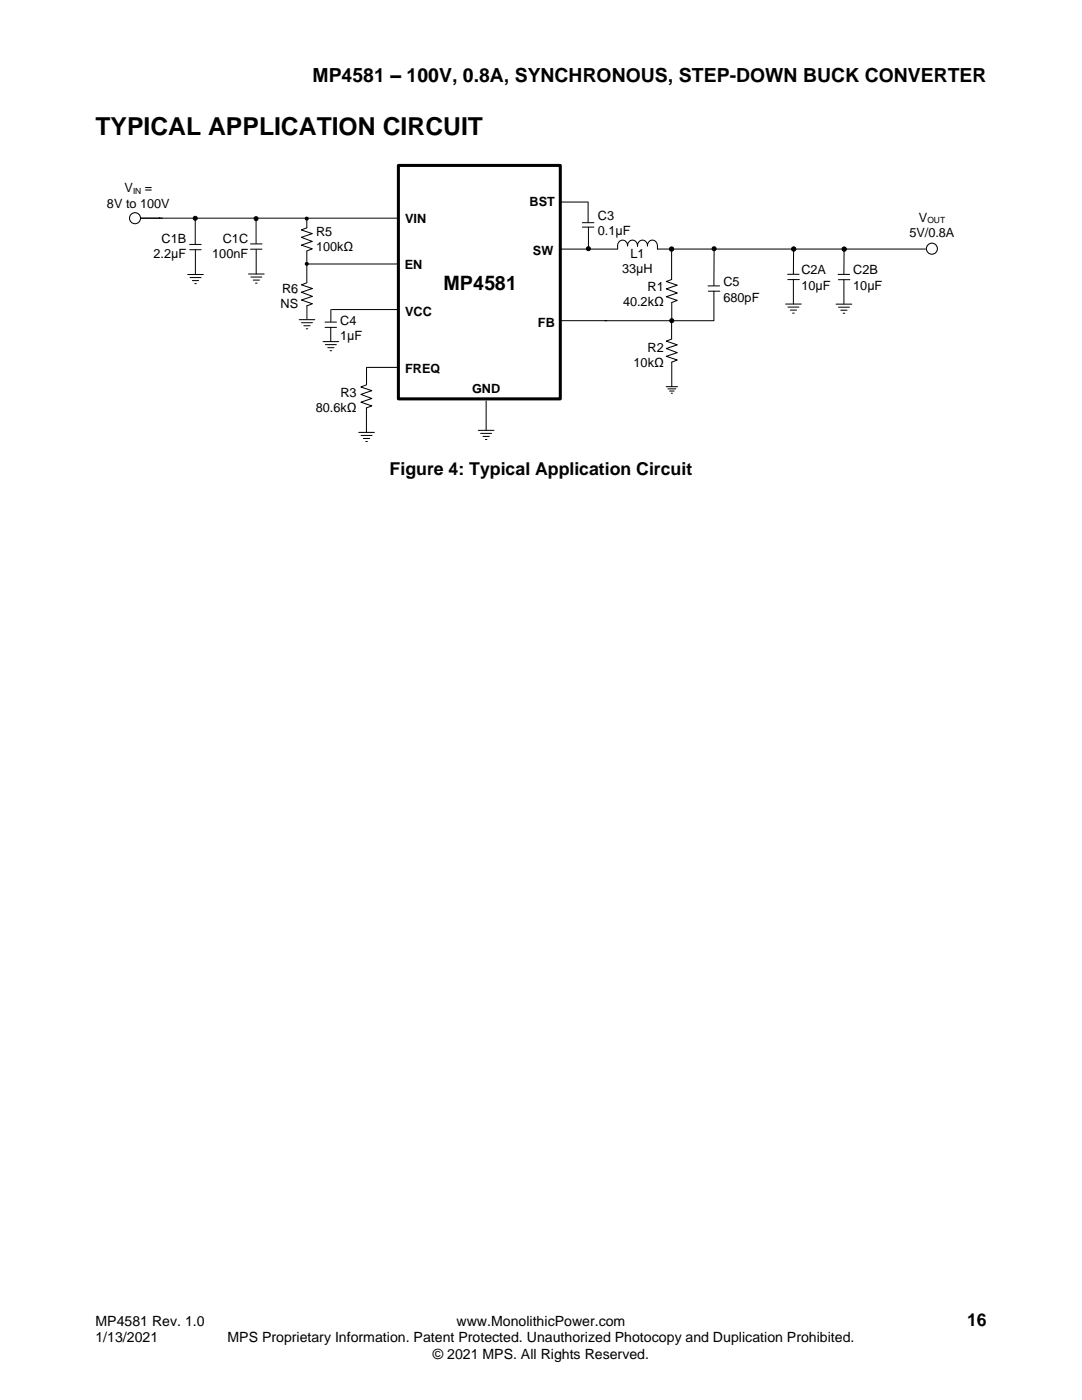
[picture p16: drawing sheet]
<svg xmlns="http://www.w3.org/2000/svg" width="216mm" height="279mm" viewBox="0 0 216 279" stroke-linecap="round" stroke-linejoin="round" font-family="sans-serif">
<defs><g id="words">
<text font-size="4.9" x="19" y="27">TYPICAL APPLICATION CIRCUIT</text>
<text font-size="4" x="88.5" y="57.9">MP4581</text>
<text font-size="3.9" x="62.4" y="16.3">MP4581 – 100V, 0.8A, SYNCHRONOUS, STEP-DOWN BUCK CONVERTER</text>
<g font-size="3.5">
<text x="77.8" y="94.8">Figure 4: Typical Application Circuit</text>
<text x="193" y="264.5">16</text>
</g>
<g font-size="2.8">
<text x="19" y="264.5">MP4581 Rev. 1.0</text>
<text x="19" y="267.9">1/13/2021</text>
<text x="45.4" y="267.9">MPS Proprietary Information. Patent Protected. Unauthorized Photocopy and Duplication Prohibited.</text>
<text x="91.1" y="264.5">www.MonolithicPower.com</text>
<text x="86.4" y="271.2">© 2021 MPS. All Rights Reserved.</text>
</g>
<g font-size="2.5">
<text x="21.3" y="41.4">8V to 100V</text>
<text x="24.9" y="38.4">V</text>
<text x="28.9" y="38.4">=</text>
<text x="105.7" y="41.2">BST</text>
<text x="63.1" y="47.1">R5</text>
<text x="80.8" y="44.5">VIN</text>
<text x="119.3" y="43.9">C3</text>
<text x="119.3" y="47">0.1μF</text>
<text x="181.5" y="47.3">5V/0.8A</text>
<text x="183.4" y="44.2">V</text>
<text x="30.6" y="51.6">2.2μF</text>
<text x="32.2" y="48.5">C1B</text>
<text x="42.3" y="51.6">100nF</text>
<text x="44.5" y="48.5">C1C</text>
<text x="63.1" y="50.1">100k</text>
<text x="80.8" y="53.7">EN</text>
<text x="106.3" y="50.9">SW</text>
<text x="125.8" y="51.4">L1</text>
<text x="56.3" y="58.4">R6</text>
<text x="124.2" y="54.5">33μH</text>
<text x="129.2" y="58">R1</text>
<text x="144.4" y="57.1">C5</text>
<text x="159.9" y="54.8">C2A</text>
<text x="159.9" y="57.8">10μF</text>
<text x="170.3" y="54.8">C2B</text>
<text x="170.3" y="57.8">10μF</text>
<text x="56" y="61.5">NS</text>
<text x="67.9" y="64.9">C4</text>
<text x="80.8" y="63">VCC</text>
<text x="107.3" y="65.3">FB</text>
<text x="124.3" y="61.1">40.2k</text>
<text x="144.4" y="60.2">680pF</text>
<text x="67.9" y="67.9">1μF</text>
<text x="129.2" y="70.3">R2</text>
<text x="80.9" y="74.4">FREQ</text>
<text x="126.4" y="73.3">10k</text>
<text x="63" y="82.3">80.6k</text>
<text x="67.9" y="79.2">R3</text>
<text x="94.2" y="78.4">GND</text>
</g>
<g font-size="1.7">
<text x="26.5" y="38.7">IN</text>
<text x="185.1" y="44.6">OUT</text>
</g>
</g></defs>
<path d="M79.5 33h32.3v46.6h-32.3z" fill="none" stroke="#000" stroke-width=".61"/>
<g fill="none" stroke="#000" stroke-width=".2">
<path d="M28.1 43.5h51.4M49.6 54.7h3.1M50 48.7h2.3M50 49.7h2.3M50.1 55.3h2.1M50.5 55.9h1.3M51 56.5h.3M51.1 43.7v4.9M51.1 49.8v4.9M111.7 40.3h5.7M111.8 49.7h11.4M116.2 44.4h2.3"/>
<path d="M116.2 45.3h2.3M117.4 40.4v4M117.4 45.4v4M123.2 49.7a1.34 1.34 0 0 1 1-1.8 1.09 1.09 0 0 1 1 1.2 1.01 1.01 0 0 1 1-1.2 1.01 1.01 0 0 1 1 1.2 1.01 1.01 0 0 1 1-1.2 1.01 1.01 0 0 1 1 1.2 1.01 1.01 0 0 1 1-1.2 1.01 1.01 0 0 1 1 1.2v.6h53.5M134 49.8v5.9M134 55.8l-1 .4 2.1 .7-2.1 .8 2.1 .8-2.1 .7 2.1 .8-1.1 .4v3.7M112 64h9.1M134 63.9v3.7M134 67.7l-1 .4 2.1 .7-2.1 .8 2.1 .8-2.1 .7 2.1 .8-1.1 .4M97 80v5.9"/>
<circle cx="51.1" cy="43.6" r=".41"/>
<circle cx="117.4" cy="49.6" r=".41"/>
<circle cx="134" cy="49.7" r=".41"/>
<circle cx="134" cy="64" r=".41"/>
</g>
<g fill="#000">
<circle cx="51.1" cy="43.6" r=".41"/>
<circle cx="117.4" cy="49.6" r=".41"/>
<circle cx="134" cy="49.7" r=".41"/>
<circle cx="134" cy="64" r=".41"/>
</g>
<circle cx="26.9" cy="43.5" r="1.1" fill="#fff"/>
<g fill="none" stroke="#000" stroke-width=".21">
<path d="M28 43.5h4.4"/>
<circle cx="26.9" cy="43.5" r="1.1"/>
</g>
<g fill="none" stroke="#000" stroke-width=".2">
<path d="M37.4 54.8h3.2M37.9 48.8h2.2M37.9 49.8h2.2M37.9 55.4h2.2M38.4 56h1.2M38.9 56.6h.3M39 43.8v4.9M39 49.9v4.9M61.2 43.6v1.9l-1.1 .4 2.2 .7-2.2 .8 2.2 .8-2.2 .7 2.2 .8-1.1 .4M61.2 50.1v6.2M61.2 52.7h18.3M61.2 56.4l-1.1 .4 2.2 .8-2.2 .7 2.2 .8-2.2 .8 2.2 .7-1.1 .4v2.7"/>
<path d="M141.3 57.1h2.3M141.3 58.1h2.3M142.4 58.1v5.9M142.5 49.8l-.1 7.2M157.2 54.7h2.2M157.2 55.8h2.3M158.3 55.8v4.9M158.4 49.5l-.1 5.2M59.7 63.8h3.1M60.2 64.4h2.1M60.6 65h1.3M61.1 65.6h.3"/>
<path d="M64.5 68.2h3.1M64.9 64.3h2.2M64.9 65.3h2.2M64.9 68.8h2.2M65.4 69.4h1.2M65.9 70h.3M66 65.3v2.9M66 61.8v2.4M66.2 61.8h13.2M73.1 76.8l-1.1 .4 2.2 .8-2.2 .7 2.2 .8-2.2 .8 2.2 .7-1.1 .4M73.1 73.3v3.5M73.2 73.3h6"/>
<path d="M120.7 64h21.7M132.9 77.2h2.3M133.3 77.6h1.6M133.6 78h.9M134 78.5h.2M134 72.3v4.9M156.8 60.7h3.1M157.2 61.3h2.2M157.7 61.9h1.2M158.2 62.5h.3M71.6 86.3h3.1M72 86.9h2.2"/>
<path d="M72.5 87.5h1.3M73 88.1h.3M73.1 81.4v4.9M95.4 85.9h3.2M95.9 86.5h2.2M96.4 87.1h1.2M96.8 87.7h.4"/>
<circle cx="39" cy="43.6" r=".41"/>
<circle cx="142.5" cy="49.6" r=".41"/>
<circle cx="158.4" cy="49.7" r=".41"/>
</g>
<g fill="#000">
<circle cx="39" cy="43.6" r=".41"/>
<circle cx="61.2" cy="43.6" r=".41"/>
<circle cx="61.2" cy="52.7" r=".41"/>
<circle cx="142.5" cy="49.6" r=".41"/>
<circle cx="158.4" cy="49.7" r=".41"/>
</g>
<circle cx="186" cy="49.6" r="1.1" fill="#fff"/>
<circle cx="186" cy="49.6" r="1.1" fill="none" stroke="#000" stroke-width=".21"/>
<g fill="none" stroke="#000" stroke-width=".2">
<path d="M31.9 43.4v.1M58.9 58.4h.1M167.2 54.8h2.3M167.3 55.8h2.3M168.4 55.8v4.9M168.4 49.6v5.1M166.8 60.7h3.2M167.3 61.3h2.2M167.8 61.9h1.2M168.2 62.5h.4"/>
<circle cx="168.5" cy="49.7" r=".41"/>
</g>
<circle cx="168.5" cy="49.7" r=".41" fill="#000"/>
<use href="#words"/>
</svg>
